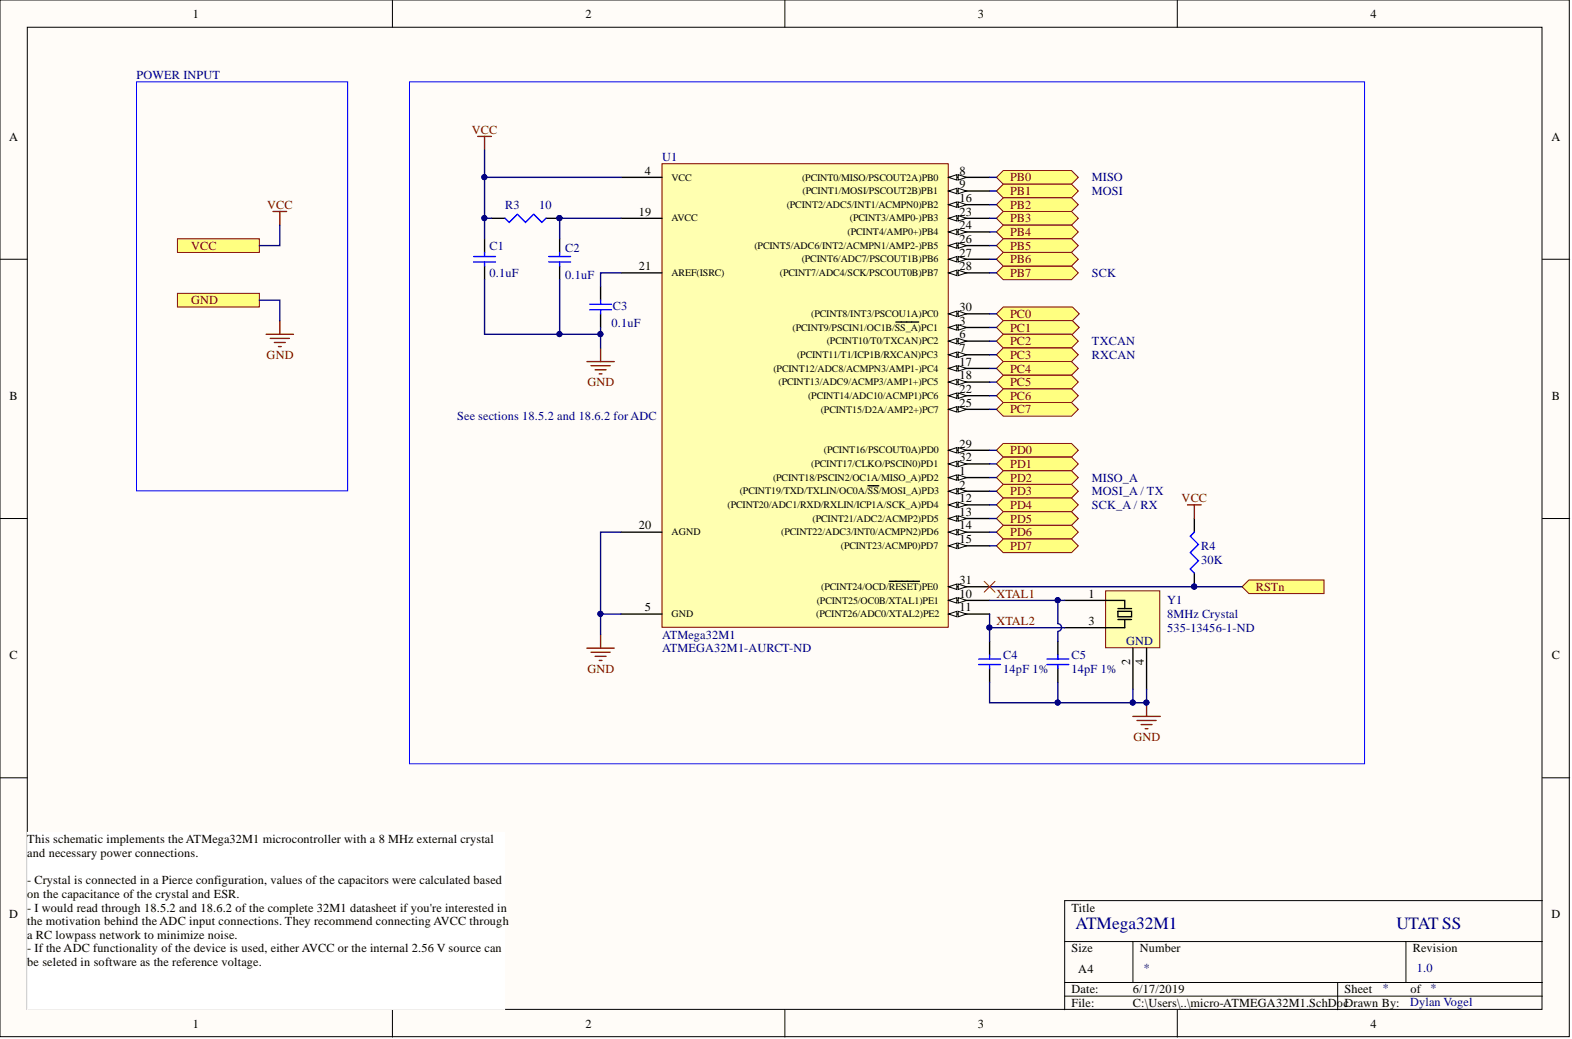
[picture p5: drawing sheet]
<svg xmlns="http://www.w3.org/2000/svg" width="292mm" height="193mm" viewBox="0 0 292 193" stroke-linecap="round" stroke-linejoin="round" font-family="sans-serif">
<defs><g id="words">
<g font-size="3.2" fill="#000080">
<text x="199.9" y="172.6">ATMega32M1</text>
<text x="259.5" y="172.6">UTAT SS</text>
</g>
<g font-size="2.3">
<text x="35.8" y="3.3">1</text>
<text x="108.8" y="3.3">2</text>
<text x="181.7" y="3.3">3</text>
<text x="254.6" y="3.3">4</text>
<text x="1.7" y="26.1">A</text>
<text x="288.3" y="26.1">A</text>
<text x="119.8" y="32.4">4</text>
<text x="178.3" y="32.4">8</text>
<text x="178.3" y="35">9</text>
<text x="118.7" y="40">19</text>
<text x="178.3" y="37.5">16</text>
<text x="178.3" y="40">23</text>
<text x="178.3" y="42.6">24</text>
<text x="178.3" y="45.1">26</text>
<text x="178.3" y="47.6">27</text>
<text x="118.7" y="50.2">21</text>
<text x="178.3" y="50.2">28</text>
<text x="178.3" y="57.8">30</text>
<text x="178.3" y="60.3">3</text>
<text x="178.3" y="62.8">6</text>
<text x="178.3" y="65.4">7</text>
<text x="178.3" y="67.9">17</text>
<text x="178.3" y="70.5">18</text>
<text x="1.8" y="74.3">B</text>
<text x="178.3" y="73">22</text>
<text x="178.3" y="75.5">25</text>
<text x="288.4" y="74.3">B</text>
<text x="178.3" y="83.1">29</text>
<text x="178.3" y="88.2">1</text>
<text x="178.3" y="85.7">32</text>
<text x="178.3" y="90.7">2</text>
<text x="178.3" y="93.3">12</text>
<text x="178.3" y="95.8">13</text>
<text x="118.7" y="98.3">20</text>
<text x="178.3" y="98.3">14</text>
<text x="178.3" y="100.9">15</text>
<text x="119.8" y="113.5">5</text>
<text x="178.3" y="111">10</text>
<text x="178.3" y="113.5">11</text>
<text x="178.3" y="108.5">31</text>
<text x="202.2" y="111">1</text>
<text x="202.2" y="116.1">3</text>
<text x="1.8" y="122.4">C</text>
<text x="210" y="123.6" transform="rotate(-90 210 123.6)">2</text>
<text x="212.5" y="123.6" transform="rotate(-90 212.5 123.6)">4</text>
<text x="288.4" y="122.4">C</text>
<text x="5.1" y="156.6">This schematic implements the ATMega32M1 microcontroller with a 8 MHz external crystal</text>
<text x="5.1" y="159.2">and necessary power connections.</text>
<text x="5.1" y="164.2">- Crystal is connected in a Pierce configuration, values of the capacitors were calculated based</text>
<text x="5.1" y="166.8">on the capacitance of the crystal and ESR.</text>
<text x="1.7" y="170.6">D</text>
<text x="5.1" y="169.3">- I would read through 18.5.2 and 18.6.2 of the complete 32M1 datasheet if you're interested in</text>
<text x="5.1" y="171.8">t</text>
<text x="5.7" y="171.8">he motivation behind the ADC input connections. They recommend connecting AVCC through</text>
<text x="199.1" y="169.3">Title</text>
<text x="288.3" y="170.6">D</text>
<text x="5.1" y="174.4">a RC lowpass network to minimize noise.</text>
<text x="5.1" y="176.9">- If the ADC functionality of the device is used, either AVCC or the internal 2.56 V source can</text>
<text x="5.1" y="179.4">be seleted in software as the reference voltage.</text>
<text x="199.1" y="176.9">Size</text>
<text x="211.8" y="176.9">Number</text>
<text x="262.5" y="176.9">Revision</text>
<text x="199.1" y="184.5">Date:</text>
<text x="200.4" y="180.7">A4</text>
<text x="210.5" y="184.5">6/17/2019</text>
<text x="249.8" y="184.5">Sheet</text>
<text x="262.1" y="184.5">of</text>
<text x="35.8" y="190.8">1</text>
<text x="108.8" y="190.8">2</text>
<text x="181.7" y="190.8">3</text>
<text x="199.1" y="187">File:</text>
<text x="210.5" y="187">C:\Users\..\micro-ATMEGA32M1.SchDocDrawn By:</text>
<text x="254.6" y="190.8">4</text>
</g>
<g font-size="2.3" fill="#000080">
<text x="25.4" y="14.7">POWER INPUT</text>
<text x="123" y="29.9">U1</text>
<text x="202.9" y="33.7">MISO</text>
<text x="93.8" y="38.8">R3</text>
<text x="100.2" y="38.8">10</text>
<text x="202.9" y="36.2">MOSI</text>
<text x="91" y="46.5">C1</text>
<text x="105" y="46.9">C2</text>
<text x="91" y="51.4">0.1uF</text>
<text x="105" y="51.9">0.1uF</text>
<text x="202.9" y="51.4">SCK</text>
<text x="113.9" y="57.5">C3</text>
<text x="113.6" y="60.8">0.1uF</text>
<text x="202.9" y="64.1">TXCAN</text>
<text x="202.9" y="66.6">RXCAN</text>
<text x="85" y="78.1">See sections 18.5.2 and 18.6.2 for ADC</text>
<text x="202.9" y="89.5">MISO_A</text>
<text x="202.9" y="92">MOSI_A / TX</text>
<text x="202.9" y="94.5">SCK_A / RX</text>
<text x="223.2" y="104.7">30K</text>
<text x="223.2" y="102.1">R4</text>
<text x="216.9" y="112.3">Y1</text>
<text x="123" y="118.6">ATMega32M1</text>
<text x="209.2" y="119.9">GND</text>
<text x="216.9" y="117.3">535-13456-1-ND</text>
<text x="216.9" y="114.8">8MHz Crystal</text>
<text x="123" y="121.1">ATMEGA32M1-AURCT-ND</text>
<text x="186.4" y="124.9">14pF 1%</text>
<text x="186.4" y="122.4">C4</text>
<text x="199.1" y="124.9">14pF 1%</text>
<text x="199.1" y="122.4">C5</text>
<text x="212.5" y="180.4">*</text>
<text x="256.9" y="184.3">*</text>
<text x="263.3" y="180.4">1.0</text>
<text x="265.8" y="184.3">*</text>
<text x="262" y="186.8">Dylan Vogel</text>
</g>
<g font-size="2.3" fill="#800000">
<text x="87.7" y="24.8">VCC</text>
<text x="187.7" y="33.7">PB0</text>
<text x="49.6" y="38.8">VCC</text>
<text x="187.7" y="36.2">PB1</text>
<text x="187.7" y="38.8">PB2</text>
<text x="187.7" y="41.3">PB3</text>
<text x="35.5" y="46.4">VCC</text>
<text x="187.7" y="43.8">PB4</text>
<text x="187.7" y="46.4">PB5</text>
<text x="187.7" y="51.4">PB7</text>
<text x="187.7" y="48.9">PB6</text>
<text x="35.5" y="56.5">GND</text>
<text x="187.7" y="59">PC0</text>
<text x="187.7" y="61.6">PC1</text>
<text x="187.7" y="64.1">PC2</text>
<text x="49.5" y="66.6">GND</text>
<text x="109.1" y="71.7">GND</text>
<text x="187.7" y="66.6">PC3</text>
<text x="187.7" y="69.2">PC4</text>
<text x="187.7" y="71.7">PC5</text>
<text x="187.7" y="74.3">PC6</text>
<text x="187.7" y="76.8">PC7</text>
<text x="187.7" y="84.4">PD0</text>
<text x="187.7" y="86.9">PD1</text>
<text x="187.7" y="89.5">PD2</text>
<text x="187.7" y="92">PD3</text>
<text x="187.7" y="94.5">PD4</text>
<text x="219.6" y="93.3">VCC</text>
<text x="187.7" y="97.1">PD5</text>
<text x="187.7" y="99.6">PD6</text>
<text x="187.7" y="102.1">PD7</text>
<text x="185.2" y="111">XTAL1</text>
<text x="233.3" y="109.7">RSTn</text>
<text x="185.2" y="116.1">XTAL2</text>
<text x="109.1" y="124.9">GND</text>
<text x="210.6" y="137.6">GND</text>
</g>
<g font-size="1.9">
<text x="124.8" y="33.5">VCC</text>
<text x="149.1" y="33.5">(PCINT0/MISO/PSCOUT2A)PB0</text>
<text x="124.8" y="41.1">AVCC</text>
<text x="146.2" y="38.6">(PCINT2/ADC5/INT1/ACMPN0)PB2</text>
<text x="149.1" y="36.1">(PCINT1/MOSI/PSCOUT2B)PB1</text>
<text x="157.9" y="41.1">(PCINT3/AMP0-)PB3</text>
<text x="140.2" y="46.2">(PCINT5/ADC6/INT2/ACMPN1/AMP2-)PB5</text>
<text x="157.5" y="43.7">(PCINT4/AMP0+)PB4</text>
<text x="124.8" y="51.3">AREF(ISRC)</text>
<text x="144.9" y="51.3">(PCINT7/ADC4/SCK/PSCOUT0B)PB7</text>
<text x="149" y="48.7">(PCINT6/ADC7/PSCOUT1B)PB6</text>
<text x="150.7" y="58.9">(PCINT8/INT3/PSCOU1A)PC0</text>
<text x="147.3" y="61.4">(PCINT9/PSCIN1/OC1B/SS_A)PC1</text>
<text x="153.6" y="63.9">(PCINT10/T0/TXCAN)PC2</text>
<text x="143.7" y="69">(PCINT12/ADC8/ACMPN3/AMP1-)PC4</text>
<text x="144.7" y="71.5">(PCINT13/ADC9/ACMP3/AMP1+)PC5</text>
<text x="148.1" y="66.5">(PCINT11/T1/ICP1B/RXCAN)PC3</text>
<text x="150.1" y="74.1">(PCINT14/ADC10/ACMP1)PC6</text>
<text x="152.5" y="76.6">(PCINT15/D2A/AMP2+)PC7</text>
<text x="143.6" y="89.3">(PCINT18/PSCIN2/OC1A/MISO_A)PD2</text>
<text x="150.7" y="86.8">(PCINT17/CLKO/PSCIN0)PD1</text>
<text x="153.1" y="84.2">(PCINT16/PSCOUT0A)PD0</text>
<text x="135.2" y="94.4">(PCINT20/ADC1/RXD/RXLIN/ICP1A/SCK_A)PD4</text>
<text x="137.5" y="91.8">(PCINT19/TXD/TXLIN/OC0A/SS/MOSI_A)PD3</text>
<text x="124.8" y="99.4">AGND</text>
<text x="145.2" y="99.4">(PCINT22/ADC3/INT0/ACMPN2)PD6</text>
<text x="151" y="96.9">(PCINT21/ADC2/ACMP2)PD5</text>
<text x="156.2" y="102">(PCINT23/ACMP0)PD7</text>
<text x="151.8" y="112.1">(PCINT25/OC0B/XTAL1)PE1</text>
<text x="152.6" y="109.6">(PCINT24/OCD/RESET)PE0</text>
<text x="124.8" y="114.6">GND</text>
<text x="151.7" y="114.6">(PCINT26/ADC0/XTAL2)PE2</text>
</g>
</g></defs>
<g fill="#fffcf8" stroke="#000" stroke-width=".19">
<path d="M0 0h291.6v192.5h-291.6z"/>
<path d="M5.1 5.1h281.4v182.4h-281.4z"/>
</g>
<g fill="none" stroke="#000" stroke-width=".19">
<path d="M72.9 0v5.1M145.8 0v5.1M218.8 0v5.1M0 48.1h5.1M286.6 48.1h5.1M0 96.3h5.1M286.6 96.3h5.1M0 144.5h5.1M286.6 144.5h5.1M197.8 174.9h88.8M210.5 174.9v7.6M261.2 174.9v7.6"/>
<path d="M286.6 167.3h-88.8v20.2M72.9 187.5v5.1M145.8 187.5v5.1M197.8 182.5h88.8M197.8 185h88.8M218.8 187.5v5.1M248.6 182.5v5"/>
</g>
<path d="M111.6 117.8v2.6M109.1 120.4h5M109.8 121.1h3.6M110.6 121.9h2M111.3 122.7h.6" fill="none" stroke="#800000" stroke-width=".25"/>
<path d="M123 30.4h53.2v86.1h-53.2z" fill="#ffffb0" stroke="#800000" stroke-width=".19"/>
<path d="M176.3 88.7h7.6" fill="none" stroke="#000" stroke-width=".25"/>
<path d="M176.3 88.7l1.5-.5v1z" fill="#fffcf8"/>
<path d="M176.3 88.7l1.5-.5v1z" fill="none" stroke="#000" stroke-width=".19"/>
<path d="M178 88.2l1.6 .5-1.6 .5z" fill="#fffcf8"/>
<path d="M178 88.2l1.6 .5-1.6 .5z" fill="none" stroke="#000" stroke-width=".19"/>
<path d="M176.3 91.2h7.6" fill="none" stroke="#000" stroke-width=".25"/>
<path d="M176.3 91.2l1.5-.5v1z" fill="#fffcf8"/>
<path d="M176.3 91.2l1.5-.5v1z" fill="none" stroke="#000" stroke-width=".19"/>
<path d="M178 90.7l1.6 .5-1.6 .5z" fill="#fffcf8"/>
<path d="M178 90.7l1.6 .5-1.6 .5z" fill="none" stroke="#000" stroke-width=".19"/>
<path d="M176.3 60.8h7.6M161.3 90.2h2" fill="none" stroke="#000" stroke-width=".25"/>
<path d="M176.3 60.8l1.5-.5v1z" fill="#fffcf8"/>
<path d="M176.3 60.8l1.5-.5v1z" fill="none" stroke="#000" stroke-width=".19"/>
<path d="M178 60.3l1.6 .5-1.6 .5z" fill="#fffcf8"/>
<path d="M178 60.3l1.6 .5-1.6 .5z" fill="none" stroke="#000" stroke-width=".19"/>
<path d="M166.5 59.8h4.2M176.3 63.4h7.6M115.4 114h7.6" fill="none" stroke="#000" stroke-width=".25"/>
<path d="M176.3 63.4l1.5-.6v1.1z" fill="#fffcf8"/>
<path d="M176.3 63.4l1.5-.6v1.1z" fill="none" stroke="#000" stroke-width=".19"/>
<path d="M178 62.8l1.6 .6-1.6 .5z" fill="#fffcf8"/>
<path d="M178 62.8l1.6 .6-1.6 .5z" fill="none" stroke="#000" stroke-width=".19"/>
<path d="M176.3 65.9h7.6" fill="none" stroke="#000" stroke-width=".25"/>
<path d="M176.3 65.9l1.5-.5v1z" fill="#fffcf8"/>
<path d="M176.3 65.9l1.5-.5v1z" fill="none" stroke="#000" stroke-width=".19"/>
<path d="M178 65.4l1.6 .5-1.6 .5z" fill="#fffcf8"/>
<path d="M178 65.4l1.6 .5-1.6 .5z" fill="none" stroke="#000" stroke-width=".19"/>
<path d="M176.3 32.9h7.6" fill="none" stroke="#000" stroke-width=".25"/>
<path d="M176.3 32.9l1.5-.5v1z" fill="#fffcf8"/>
<path d="M176.3 32.9l1.5-.5v1z" fill="none" stroke="#000" stroke-width=".19"/>
<path d="M178 32.4l1.6 .5-1.6 .5z" fill="#fffcf8"/>
<path d="M178 32.4l1.6 .5-1.6 .5z" fill="none" stroke="#000" stroke-width=".19"/>
<path d="M176.3 35.5h7.6" fill="none" stroke="#000" stroke-width=".25"/>
<path d="M176.3 35.5l1.5-.5v1z" fill="#fffcf8"/>
<path d="M176.3 35.5l1.5-.5v1z" fill="none" stroke="#000" stroke-width=".19"/>
<path d="M178 35l1.6 .5-1.6 .5z" fill="#fffcf8"/>
<path d="M178 35l1.6 .5-1.6 .5z" fill="none" stroke="#000" stroke-width=".19"/>
<path d="M176.3 111.5h7.6" fill="none" stroke="#000" stroke-width=".25"/>
<path d="M176.3 111.5l1.5-.5v1z" fill="#fffcf8"/>
<path d="M176.3 111.5l1.5-.5v1z" fill="none" stroke="#000" stroke-width=".19"/>
<path d="M178 111l1.6 .5-1.6 .5z" fill="#fffcf8"/>
<path d="M178 111l1.6 .5-1.6 .5z" fill="none" stroke="#000" stroke-width=".19"/>
<path d="M176.3 114h7.6" fill="none" stroke="#000" stroke-width=".25"/>
<path d="M176.3 114l1.5-.5v1.1z" fill="#fffcf8"/>
<path d="M176.3 114l1.5-.5v1.1z" fill="none" stroke="#000" stroke-width=".19"/>
<path d="M178 113.5l1.6 .5-1.6 .6z" fill="#fffcf8"/>
<path d="M178 113.5l1.6 .5-1.6 .6z" fill="none" stroke="#000" stroke-width=".19"/>
<path d="M176.3 93.8h7.6" fill="none" stroke="#000" stroke-width=".25"/>
<path d="M176.3 93.8l1.5-.5v1z" fill="#fffcf8"/>
<path d="M176.3 93.8l1.5-.5v1z" fill="none" stroke="#000" stroke-width=".19"/>
<path d="M178 93.3l1.6 .5-1.6 .5z" fill="#fffcf8"/>
<path d="M178 93.3l1.6 .5-1.6 .5z" fill="none" stroke="#000" stroke-width=".19"/>
<path d="M176.3 96.3h7.6" fill="none" stroke="#000" stroke-width=".25"/>
<path d="M176.3 96.3l1.5-.5v1z" fill="#fffcf8"/>
<path d="M176.3 96.3l1.5-.5v1z" fill="none" stroke="#000" stroke-width=".19"/>
<path d="M178 95.8l1.6 .5-1.6 .5z" fill="#fffcf8"/>
<path d="M178 95.8l1.6 .5-1.6 .5z" fill="none" stroke="#000" stroke-width=".19"/>
<path d="M176.3 98.8h7.6" fill="none" stroke="#000" stroke-width=".25"/>
<path d="M176.3 98.8l1.5-.5v1z" fill="#fffcf8"/>
<path d="M176.3 98.8l1.5-.5v1z" fill="none" stroke="#000" stroke-width=".19"/>
<path d="M178 98.3l1.6 .5-1.6 .5z" fill="#fffcf8"/>
<path d="M178 98.3l1.6 .5-1.6 .5z" fill="none" stroke="#000" stroke-width=".19"/>
<path d="M176.3 101.4h7.6" fill="none" stroke="#000" stroke-width=".25"/>
<path d="M176.3 101.4l1.5-.5v1z" fill="#fffcf8"/>
<path d="M176.3 101.4l1.5-.5v1z" fill="none" stroke="#000" stroke-width=".19"/>
<path d="M178 100.9l1.6 .5-1.6 .5z" fill="#fffcf8"/>
<path d="M178 100.9l1.6 .5-1.6 .5z" fill="none" stroke="#000" stroke-width=".19"/>
<path d="M176.3 38h7.6" fill="none" stroke="#000" stroke-width=".25"/>
<path d="M176.3 38l1.5-.5v1z" fill="#fffcf8"/>
<path d="M176.3 38l1.5-.5v1z" fill="none" stroke="#000" stroke-width=".19"/>
<path d="M178 37.5l1.6 .5-1.6 .5z" fill="#fffcf8"/>
<path d="M178 37.5l1.6 .5-1.6 .5z" fill="none" stroke="#000" stroke-width=".19"/>
<path d="M176.3 68.4h7.6" fill="none" stroke="#000" stroke-width=".25"/>
<path d="M176.3 68.4l1.5-.5v1z" fill="#fffcf8"/>
<path d="M176.3 68.4l1.5-.5v1z" fill="none" stroke="#000" stroke-width=".19"/>
<path d="M178 67.9l1.6 .5-1.6 .5z" fill="#fffcf8"/>
<path d="M178 67.9l1.6 .5-1.6 .5z" fill="none" stroke="#000" stroke-width=".19"/>
<path d="M176.3 71h7.6" fill="none" stroke="#000" stroke-width=".25"/>
<path d="M176.3 71l1.5-.5v1z" fill="#fffcf8"/>
<path d="M176.3 71l1.5-.5v1z" fill="none" stroke="#000" stroke-width=".19"/>
<path d="M178 70.5l1.6 .5-1.6 .5z" fill="#fffcf8"/>
<path d="M178 70.5l1.6 .5-1.6 .5z" fill="none" stroke="#000" stroke-width=".19"/>
<path d="M115.4 40.5h7.6M115.4 50.7h7.6M176.3 73.5h7.6M115.4 98.8h7.6" fill="none" stroke="#000" stroke-width=".25"/>
<path d="M176.3 73.5l1.5-.5v1z" fill="#fffcf8"/>
<path d="M176.3 73.5l1.5-.5v1z" fill="none" stroke="#000" stroke-width=".19"/>
<path d="M178 73l1.6 .5-1.6 .5z" fill="#fffcf8"/>
<path d="M178 73l1.6 .5-1.6 .5z" fill="none" stroke="#000" stroke-width=".19"/>
<path d="M176.3 40.5h7.6" fill="none" stroke="#000" stroke-width=".25"/>
<path d="M176.3 40.5l1.5-.5v1.1z" fill="#fffcf8"/>
<path d="M176.3 40.5l1.5-.5v1.1z" fill="none" stroke="#000" stroke-width=".19"/>
<path d="M178 40l1.6 .5-1.6 .6z" fill="#fffcf8"/>
<path d="M178 40l1.6 .5-1.6 .6z" fill="none" stroke="#000" stroke-width=".19"/>
<path d="M176.3 43.1h7.6" fill="none" stroke="#000" stroke-width=".25"/>
<path d="M176.3 43.1l1.5-.5v1z" fill="#fffcf8"/>
<path d="M176.3 43.1l1.5-.5v1z" fill="none" stroke="#000" stroke-width=".19"/>
<path d="M178 42.6l1.6 .5-1.6 .5z" fill="#fffcf8"/>
<path d="M178 42.6l1.6 .5-1.6 .5z" fill="none" stroke="#000" stroke-width=".19"/>
<path d="M176.3 76h7.6" fill="none" stroke="#000" stroke-width=".25"/>
<path d="M176.3 76l1.5-.5v1z" fill="#fffcf8"/>
<path d="M176.3 76l1.5-.5v1z" fill="none" stroke="#000" stroke-width=".19"/>
<path d="M178 75.5l1.6 .5-1.6 .5z" fill="#fffcf8"/>
<path d="M178 75.5l1.6 .5-1.6 .5z" fill="none" stroke="#000" stroke-width=".19"/>
<path d="M176.3 45.6h7.6" fill="none" stroke="#000" stroke-width=".25"/>
<path d="M176.3 45.6l1.5-.5v1z" fill="#fffcf8"/>
<path d="M176.3 45.6l1.5-.5v1z" fill="none" stroke="#000" stroke-width=".19"/>
<path d="M178 45.1l1.6 .5-1.6 .5z" fill="#fffcf8"/>
<path d="M178 45.1l1.6 .5-1.6 .5z" fill="none" stroke="#000" stroke-width=".19"/>
<path d="M176.3 48.1h7.6" fill="none" stroke="#000" stroke-width=".25"/>
<path d="M176.3 48.1l1.5-.5v1.1z" fill="#fffcf8"/>
<path d="M176.3 48.1l1.5-.5v1.1z" fill="none" stroke="#000" stroke-width=".19"/>
<path d="M178 47.6l1.6 .5-1.6 .6z" fill="#fffcf8"/>
<path d="M178 47.6l1.6 .5-1.6 .6z" fill="none" stroke="#000" stroke-width=".19"/>
<path d="M176.3 50.7h7.6" fill="none" stroke="#000" stroke-width=".25"/>
<path d="M176.3 50.7l1.5-.5v1z" fill="#fffcf8"/>
<path d="M176.3 50.7l1.5-.5v1z" fill="none" stroke="#000" stroke-width=".19"/>
<path d="M178 50.2l1.6 .5-1.6 .5z" fill="#fffcf8"/>
<path d="M178 50.2l1.6 .5-1.6 .5z" fill="none" stroke="#000" stroke-width=".19"/>
<path d="M176.3 83.6h7.6" fill="none" stroke="#000" stroke-width=".25"/>
<path d="M176.3 83.6l1.5-.5v1z" fill="#fffcf8"/>
<path d="M176.3 83.6l1.5-.5v1z" fill="none" stroke="#000" stroke-width=".19"/>
<path d="M178 83.1l1.6 .5-1.6 .5z" fill="#fffcf8"/>
<path d="M178 83.1l1.6 .5-1.6 .5z" fill="none" stroke="#000" stroke-width=".19"/>
<path d="M176.3 58.3h7.6" fill="none" stroke="#000" stroke-width=".25"/>
<path d="M176.3 58.3l1.5-.5v1z" fill="#fffcf8"/>
<path d="M176.3 58.3l1.5-.5v1z" fill="none" stroke="#000" stroke-width=".19"/>
<path d="M178 57.8l1.6 .5-1.6 .5z" fill="#fffcf8"/>
<path d="M178 57.8l1.6 .5-1.6 .5z" fill="none" stroke="#000" stroke-width=".19"/>
<path d="M176.3 109h7.6" fill="none" stroke="#000" stroke-width=".25"/>
<path d="M176.3 109l1.5-.5v1z" fill="#fffcf8"/>
<path d="M176.3 109l1.5-.5v1z" fill="none" stroke="#000" stroke-width=".19"/>
<path d="M178 108.5l1.6 .5-1.6 .5z" fill="#fffcf8"/>
<path d="M178 108.5l1.6 .5-1.6 .5z" fill="none" stroke="#000" stroke-width=".19"/>
<path d="M176.3 86.2h7.6M165.2 108h5.6" fill="none" stroke="#000" stroke-width=".25"/>
<path d="M176.3 86.2l1.5-.5v1z" fill="#fffcf8"/>
<path d="M176.3 86.2l1.5-.5v1z" fill="none" stroke="#000" stroke-width=".19"/>
<path d="M178 85.7l1.6 .5-1.6 .5z" fill="#fffcf8"/>
<path d="M178 85.7l1.6 .5-1.6 .5z" fill="none" stroke="#000" stroke-width=".19"/>
<path d="M115.4 32.9h7.6M90 44.3v2.6M90 49.4v2.5M104 44.3v2.6M104 49.4v2.5M111.6 53.2v2.6M111.6 58.3v2.5" fill="none" stroke="#000" stroke-width=".25"/>
<path d="M88.8 25.3h2.5M90 25.3v2.6M109.1 67.2h5M109.8 67.9h3.6M110.6 68.7h2M111.3 69.4h.6M111.6 64.6v2.6" fill="none" stroke="#800000" stroke-width=".25"/>
<path d="M88 47.6h4.1M88 48.7h4.1M90 46.9v.7M90 48.7v.7M102 47.6h4M102 48.7h4M104 46.9v.7M104 48.7v.7M109.6 57.5h4M109.6 56.5h4M111.6 55.8v.7M111.6 57.5v.8" fill="none" stroke="#00f" stroke-width=".25"/>
<g fill="#ffff80" stroke="#800000" stroke-width=".19">
<path d="M185.2 32.9l1.2-1.2h12.7l1.3 1.2-1.3 1.3h-12.7z" fill-rule="evenodd"/>
<path d="M185.2 35.5l1.2-1.3h12.7l1.3 1.3-1.3 1.2h-12.7z" fill-rule="evenodd"/>
<path d="M185.2 50.7l1.2-1.3h12.7l1.3 1.3-1.3 1.2h-12.7z" fill-rule="evenodd"/>
<path d="M185.2 38l1.2-1.3h12.7l1.3 1.3-1.3 1.3h-12.7z" fill-rule="evenodd"/>
<path d="M185.2 40.5l1.2-1.2h12.7l1.3 1.2-1.3 1.3h-12.7z" fill-rule="evenodd"/>
<path d="M185.2 43.1l1.2-1.3h12.7l1.3 1.3-1.3 1.2h-12.7z" fill-rule="evenodd"/>
<path d="M185.2 45.6l1.2-1.3h12.7l1.3 1.3-1.3 1.3h-12.7z" fill-rule="evenodd"/>
<path d="M185.2 48.1l1.2-1.2h12.7l1.3 1.2-1.3 1.3h-12.7z" fill-rule="evenodd"/>
<path d="M185.2 58.3l1.2-1.3h12.9l1.2 1.3-1.2 1.3h-12.9z" fill-rule="evenodd"/>
<path d="M185.2 60.8l1.2-1.2h12.9l1.2 1.2-1.2 1.3h-12.9z" fill-rule="evenodd"/>
<path d="M185.2 63.4l1.2-1.3h12.7l1.3 1.3-1.3 1.2h-12.7z" fill-rule="evenodd"/>
<path d="M185.2 65.9l1.2-1.3h12.7l1.3 1.3-1.3 1.3h-12.7z" fill-rule="evenodd"/>
<path d="M185.2 68.4l1.2-1.2h12.7l1.3 1.2-1.3 1.3h-12.7z" fill-rule="evenodd"/>
<path d="M185.2 71l1.2-1.3h12.7l1.3 1.3-1.3 1.2h-12.7z" fill-rule="evenodd"/>
<path d="M185.2 73.5l1.2-1.3h12.7l1.3 1.3-1.3 1.3h-12.7z" fill-rule="evenodd"/>
<path d="M185.2 76l1.2-1.2h12.7l1.3 1.2-1.3 1.3h-12.7z" fill-rule="evenodd"/>
<path d="M185.2 83.6l1.2-1.2h12.7l1.3 1.2-1.3 1.3h-12.7z" fill-rule="evenodd"/>
<path d="M185.2 86.2l1.2-1.3h12.7l1.3 1.3-1.3 1.2h-12.7z" fill-rule="evenodd"/>
<path d="M185.2 88.7l1.2-1.3h12.7l1.3 1.3-1.3 1.3h-12.7z" fill-rule="evenodd"/>
<path d="M185.2 91.2l1.2-1.2h12.7l1.3 1.2-1.3 1.3h-12.7z" fill-rule="evenodd"/>
<path d="M185.2 93.8l1.2-1.3h12.7l1.3 1.3-1.3 1.2h-12.7z" fill-rule="evenodd"/>
<path d="M185.2 96.3l1.2-1.3h12.7l1.3 1.3-1.3 1.3h-12.7z" fill-rule="evenodd"/>
<path d="M185.2 98.8l1.2-1.2h12.7l1.3 1.2-1.3 1.3h-12.7z" fill-rule="evenodd"/>
<path d="M185.2 101.4l1.2-1.3h12.7l1.3 1.3-1.3 1.2h-12.7z" fill-rule="evenodd"/>
<path d="M230.8 109l1.3-1.3h13.9v2.5h-13.9z" fill-rule="evenodd"/>
</g>
<path d="M91.3 40.5h2.5M101.5 40.5h2.5M221.9 96.3v2.5M221.9 106.4v2.6" fill="none" stroke="#000" stroke-width=".25"/>
<g fill="#000080" stroke="#000080" stroke-width=".19">
<circle cx="221.9" cy="108.9" r=".47"/>
<circle cx="104" cy="40.5" r=".47"/>
<circle cx="213" cy="130.5" r=".47"/>
</g>
<path d="M93.8 40.5l.8 .8 1.5-1.5 1.5 1.5 1.6-1.5 1.5 1.5 .8-.8M221.9 98.8l-.7 .8 1.5 1.5-1.5 1.5 1.5 1.6-1.5 1.5 .7 .7" fill="none" stroke="#00f" stroke-width=".25"/>
<path d="M220.7 93.8h2.5M221.9 93.8v2.5M210.5 133.1h5.1M211.3 133.8h3.5M212 134.6h2.1M212.8 135.3h.5M213 130.5v2.6" fill="none" stroke="#800000" stroke-width=".25"/>
<path d="M5.1 154.6h88.7v32.9h-88.7z" fill="#fff" stroke="#fff" stroke-width=".19"/>
<path d="M205.4 109.7h10.1v10.6h-10.1z" fill="#ffffb0" stroke="#800000" stroke-width=".19"/>
<path d="M183.9 119.1v2.5M196.6 119.1v2.5M197.8 111.5h11.2v1.5M207.7 113.5h2.6v1.1h-2.6zM207.7 113h2.6M207.7 115.1h2.6M209 115.1v1.5h-11.2M183.9 124.2v2.5M196.6 124.2v2.5M210.5 120.4v7.6M213 120.4v7.6" fill="none" stroke="#000" stroke-width=".25"/>
<path d="M181.9 122.4h4M181.9 123.4h4M183.9 121.6v.8M183.9 123.4v.8M194.5 122.4h4.1M194.5 123.4h4.1M196.6 121.6v.8M196.6 123.4v.8" fill="none" stroke="#00f" stroke-width=".25"/>
<path d="M76.1 15.2h177.5v126.6h-177.5z" fill="none" stroke="#00f" stroke-width=".19"/>
<path d="M50.7 39.3h2.6M52 39.3v2.5M52 59.6v2.5M49.5 62.1h5M50.2 62.8h3.6M51 63.6h2M51.7 64.4h.5" fill="none" stroke="#800000" stroke-width=".25"/>
<g fill="#ffff80" stroke="#800000" stroke-width=".19">
<path d="M33 44.3h15.2v2.6h-15.2z" fill-rule="evenodd"/>
<path d="M33 54.5h15.2v2.5h-15.2z" fill-rule="evenodd"/>
</g>
<path d="M25.4 15.2h39.2v76h-39.2z" fill="none" stroke="#00f" stroke-width=".19"/>
<g fill="none" stroke="#000080" stroke-width=".25">
<path d="M90 27.9v5h25.4M90 32.9v11.4M183.9 32.9h1.3M183.9 35.5h1.3M183.9 38h1.3M48.2 55.8h3.8v3.8M52 41.8v3.8h-3.8M90 51.9v10.2h14M90 40.5h1.3M104 51.9v10.2h7.6M115.4 40.5h-11.4v3.8M115.4 50.7h-3.8v2.5"/>
<path d="M183.9 40.5h1.3M183.9 43.1h1.3M183.9 45.6h1.3M183.9 48.1h1.3M183.9 50.7h1.3M183.9 58.3h1.3M111.6 60.8v3.8M183.9 60.8h1.3M183.9 63.4h1.3M183.9 65.9h1.3M183.9 68.4h1.3M183.9 71h1.3"/>
<path d="M183.9 73.5h1.3M183.9 76h1.3M115.4 98.8h-3.8v19M183.9 83.6h1.3M183.9 86.2h1.3M183.9 88.7h1.3M183.9 91.2h1.3M183.9 93.8h1.3M183.9 96.3h1.3M183.9 98.8h1.3M111.6 114h3.8M183.9 109h46.9"/>
<path d="M183.9 114v2.6h13.9M183.9 111.5h13.9M183.9 101.4h1.3M183.9 116.6v2.5M196.6 111.5v4.3a.72 .72 0 0 1 .6 .7 .72 .72 0 0 1-.6 .8M196.6 117.3v1.8M183.9 126.7v3.8h29.1v-2.5M196.6 126.7v3.8M210.5 128v2.5"/>
</g>
<g fill="#000080" stroke="#000080" stroke-width=".19">
<circle cx="104" cy="40.5" r=".47"/>
<circle cx="104" cy="62" r=".47"/>
<circle cx="111.6" cy="62" r=".47"/>
<circle cx="221.9" cy="108.9" r=".47"/>
<circle cx="90" cy="32.9" r=".47"/>
<circle cx="90" cy="40.5" r=".47"/>
<circle cx="111.6" cy="114" r=".47"/>
<circle cx="183.8" cy="116.5" r=".47"/>
<circle cx="196.5" cy="111.5" r=".47"/>
<circle cx="210.5" cy="130.5" r=".47"/>
<circle cx="196.5" cy="130.5" r=".47"/>
<circle cx="213" cy="130.5" r=".47"/>
</g>
<path d="M182.9 108l2 2M184.9 108l-2 2" fill="none" stroke="#f00" stroke-width=".19"/>
<use href="#words"/>
</svg>
